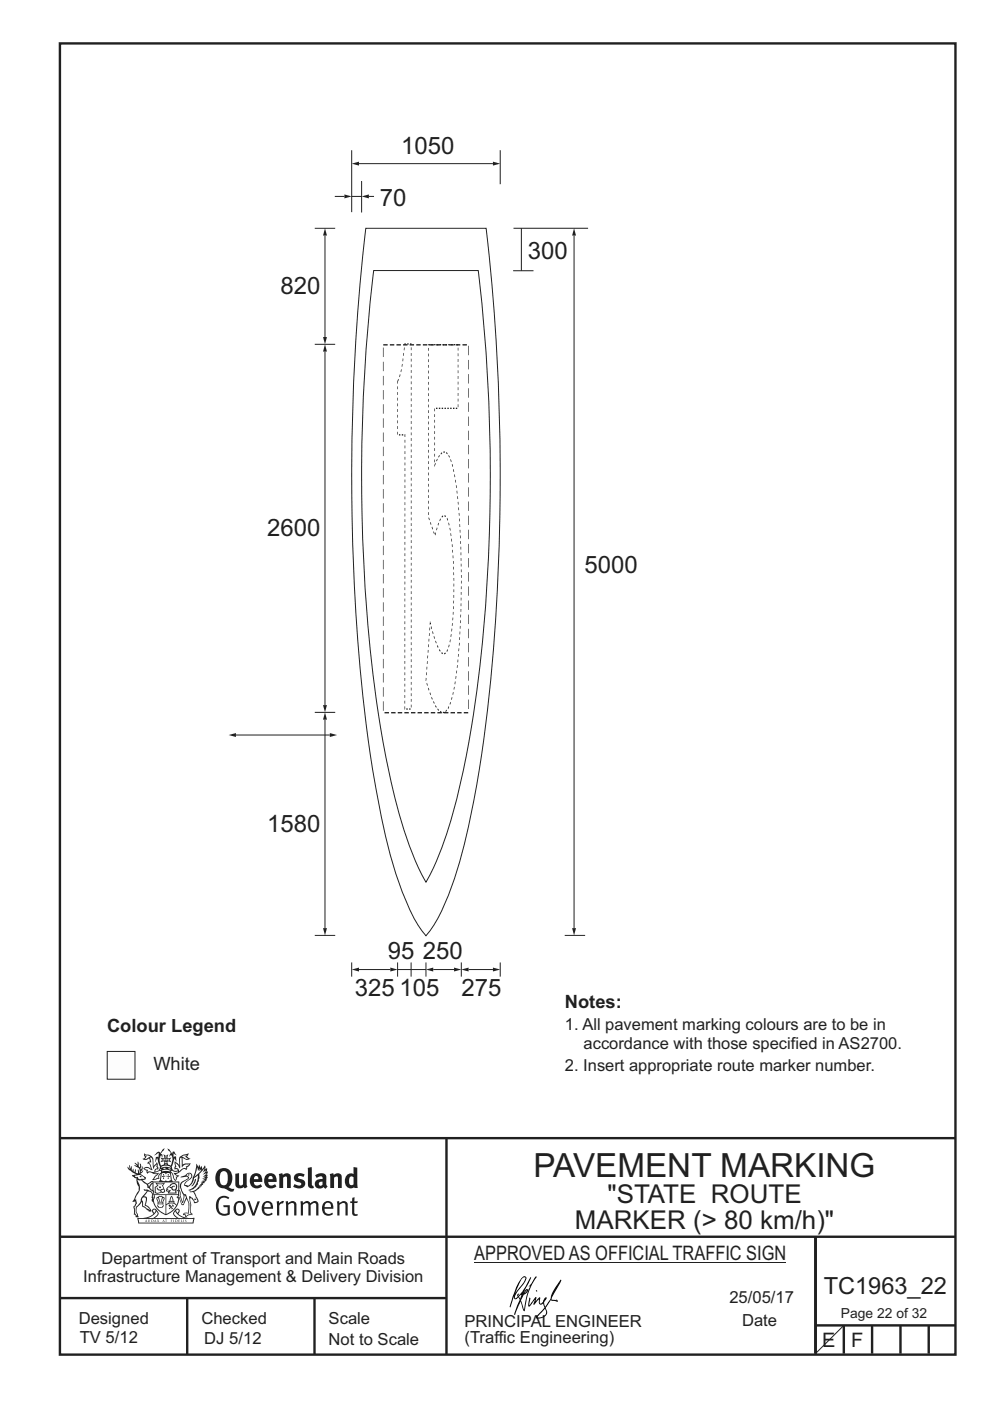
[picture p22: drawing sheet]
<svg xmlns="http://www.w3.org/2000/svg" width="210mm" height="297mm" viewBox="0 0 210 297" stroke-linecap="round" stroke-linejoin="round" font-family="sans-serif">
<defs><g id="words">
<text font-size="7.1" fill="#231f20" x="113.2" y="249.5">PAVEMENT MARKING</text>
<g font-size="5.5" fill="#231f20">
<text x="128.9" y="255.2">&quot;STATE ROUTE</text>
<text x="122" y="260.6">MARKER (&gt; 80 km/h)&quot;</text>
</g>
<g font-size="5.1" fill="#231f20">
<text x="85.1" y="32.6">1050</text>
<text x="80.5" y="43.6">70</text>
<text x="112" y="54.9">300</text>
<text x="59.5" y="62.4">820</text>
<text x="56.6" y="113.7">2600</text>
<text x="124" y="121.4">5000</text>
<text x="56.6" y="176.4">1580</text>
<text x="82.3" y="203.4">95</text>
<text x="89.7" y="203.4">250</text>
<text x="75.2" y="211.2">325</text>
<text x="84.7" y="211.2">105</text>
<text x="97.9" y="211.2">275</text>
</g>
<text font-size="5" fill="#231f20" x="174.7" y="274.3">TC1963_22</text>
<g font-size="4.2" fill="#231f20">
<text x="100.6" y="267.2">APPROVED AS OFFICIAL TRAFFIC SIGN</text>
<text x="174.4" y="285.6">E</text>
<text x="180.6" y="285.6">F</text>
</g>
<g font-size="3.9" fill="#231f20">
<text x="119.8" y="213.7">Notes:</text>
<text x="22.7" y="218.8">Colour Legend</text>
<text x="32.5" y="226.9">White</text>
</g>
<g font-size="3.5" fill="#231f20">
<text x="119.8" y="218.5">1. All pavement marking colours are to be in</text>
<text x="119.8" y="227.1">2. Insert appropriate route marker number.</text>
<text x="123.8" y="222.4">accordance with those specified in AS2700.</text>
<text x="21.5" y="267.9">Department of Transport and Main Roads</text>
<text x="17.7" y="271.8">Infrastructure Management &amp; Delivery Division</text>
<text x="16.7" y="280.7">Designed</text>
<text x="42.7" y="280.7">Checked</text>
<text x="69.7" y="280.7">Scale</text>
<text x="98.5" y="281.4">PRINCIPAL ENGINEER</text>
<text x="154.7" y="276.2">25/05/17</text>
<text x="157.4" y="281.2">Date</text>
<text x="16.9" y="284.8">TV 5/12</text>
<text x="43.3" y="284.9">DJ 5/12</text>
<text x="69.7" y="285.2">Not to Scale</text>
<text x="98.5" y="284.8">(Traffic Engineering)</text>
</g>
<text font-size="2.9" fill="#231f20" x="178.4" y="279.4">Page 22 of 32</text>
</g></defs>
<g fill="none" stroke="#231f20" stroke-width=".51">
<path d="M12.7 9.2h190v278h-190zM12.7 241.3h189.9M94.7 241.4v45.8M12.7 275.2h82M12.7 262.2h190.1M39.7 275.2v12M66.7 275.2v12M173 262.2v24.8M173 281h29.7M179 281v6M185 281v6M191 281v6"/>
<path d="M197 281v6"/>
</g>
<path d="M100.6 267.7h66.2" fill="none" stroke="#231f20" stroke-width=".21"/>
<path d="M22.7 222.9h5.9v5.9h-5.9z" fill-rule="evenodd" fill="#fcffff" stroke="#231f20" stroke-width=".21"/>
<path d="M179 281l-6 6" fill="none" stroke="#231f20" stroke-width=".21"/>
<g fill="#231f20">
<path d="M47 248.5a2.55 2.55 0 0 0 0 2.7l.3 .1a.81 .81 0 0 0 1-.9v-.6a1.04 1.04 0 0 0-1.1-1.5zM46.3 248.1a1.82 1.82 0 0 1 2.1-.2 1.82 1.82 0 0 1 .9 1.9 2.29 2.29 0 0 1-.8 1.9l.7 .3h.5l-.2 .6a2.87 2.87 0 0 1-2-.7 2.12 2.12 0 0 1-1.7-3.1z" fill-rule="evenodd"/>
<path d="M49.9 248.9l.8-.2v2a.46 .46 0 0 0 .2 .6 .46 .46 0 0 0 .7-.2v-2.2l.7-.2v2.4l.2 .5-.6 .4-.2-.3a1.02 1.02 0 0 1-1.2 .2 1.02 1.02 0 0 1-.6-1.1z" fill-rule="evenodd"/>
<path d="M54 249.5l-.1 .5h.9a.49 .49 0 0 0-.2-.6 .49 .49 0 0 0-.6 .1zM53.4 249.2a1.34 1.34 0 0 1 1.6-.3 1.34 1.34 0 0 1 .6 1.5v.2h-1.7a.77 .77 0 0 0 .5 .8 .77 .77 0 0 0 .9-.3l.3 .4a1.59 1.59 0 0 1-2.1 .2 1.59 1.59 0 0 1-.4-2z" fill-rule="evenodd"/>
<path d="M57 249.5l-.1 .5h.9a.49 .49 0 0 0-.2-.6 .49 .49 0 0 0-.6 .1zM56.4 249.2a1.34 1.34 0 0 1 1.6-.3 1.34 1.34 0 0 1 .7 1.5v.2h-1.8a.77 .77 0 0 0 .5 .8 .77 .77 0 0 0 .9-.3l.3 .4a1.59 1.59 0 0 1-2 .2 1.59 1.59 0 0 1-.5-2z" fill-rule="evenodd"/>
<path d="M59.1 248.9l.8-.2 .1 .4a.95 .95 0 0 1 1-.3 .95 .95 0 0 1 .7 .8v2.3h-.8v-2.3a.46 .46 0 0 0-.8 .1v2.2h-.9z" fill-rule="evenodd"/>
<path d="M62.5 249.1a1.75 1.75 0 0 1 2.1-.1l-.2 .5-.6-.2a.43 .43 0 0 0-.6 .3l.4 .3a1.04 1.04 0 0 1 1.2 1.2 1.04 1.04 0 0 1-1.4 .9l-1.2-.4 .3-.6 1 .4 .4-.4a.88 .88 0 0 0-1-.5l-.4-.2-.1-.4z" fill-rule="evenodd"/>
<path d="M65.3 247.6l.8-.2 .1 3.8 .2 .2 .2 .5a.88 .88 0 0 1-1-.1 .88 .88 0 0 1-.3-1z" fill-rule="evenodd"/>
<path d="M67.8 250.6a.43 .43 0 0 0-.1 .7 .43 .43 0 0 0 .7-.1v-.7zM66.8 249.2a1.7 1.7 0 0 1 2.4 .1v1.8l.3 .4-.4 .5-.5-.3a1.03 1.03 0 0 1-1.7-.2 1.03 1.03 0 0 1 .8-1.5h.7v-.4a.8 .8 0 0 0-1.2 .1z" fill-rule="evenodd"/>
<path d="M69.9 248.9l.8-.2 .1 .4a.95 .95 0 0 1 1-.3 .95 .95 0 0 1 .7 .8v2.3h-.8v-2.3a.46 .46 0 0 0-.8 .1v2.2h-.8z" fill-rule="evenodd"/>
<path d="M74.3 249.5a1.48 1.48 0 0 0 0 1.7l.4 .1 .3-.2v-1.5l-.3-.2zM75 247.4l.8 .2 .1 4.3h-.7l-.1-.2a1.26 1.26 0 0 1-1.4 0 1.26 1.26 0 0 1-.6-1.3 1.29 1.29 0 0 1 .5-1.3 1.29 1.29 0 0 1 1.4-.2z" fill-rule="evenodd"/>
<path d="M46.4 253.9a1.72 1.72 0 0 1 2.2 0l-.2 .3a1.24 1.24 0 0 0-1.4-.1 1.24 1.24 0 0 0-.7 1.3 1.49 1.49 0 0 0 1.3 2l.7-.2v-1.3h-.9l-.1-.4h1.4v2a1.93 1.93 0 0 1-2.2-.1 1.93 1.93 0 0 1-.7-2.2l.2-.7z" fill-rule="evenodd"/>
<path d="M50.3 255.2a1.65 1.65 0 0 0 .3 2.2 .99 .99 0 0 0 1-1.5 .78 .78 0 0 0-.4-.8 .78 .78 0 0 0-.9 .1zM50 254.9a1.33 1.33 0 0 1 1.6-.1 1.33 1.33 0 0 1 .5 1.5 1.31 1.31 0 0 1-1.3 1.5 1.31 1.31 0 0 1-1.3-1.6l.1-.5z" fill-rule="evenodd"/>
<path d="M52.5 254.7l.4-.1 .9 2.6 .8-2.5h.5l-1.1 3h-.5z" fill-rule="evenodd"/>
<path d="M56.2 255.2l-.2 .7h1.4a.7 .7 0 0 0-.3-.8 .7 .7 0 0 0-.9 .1zM55.9 255a1.22 1.22 0 0 1 1.5-.2 1.22 1.22 0 0 1 .5 1.5h-1.9a.93 .93 0 0 0 .5 1 .93 .93 0 0 0 1.2-.2l.1 .3a1.43 1.43 0 0 1-1.7 .1 1.43 1.43 0 0 1-.6-1.7z" fill-rule="evenodd"/>
<path d="M58.7 254.8l.4-.2 .1 .5 .4-.3 .6-.2-.2 .6a.66 .66 0 0 0-.8 .6v1.9h-.4z" fill-rule="evenodd"/>
<path d="M60.6 254.8l.4-.2 .1 .5a.94 .94 0 0 1 1-.4 .94 .94 0 0 1 .8 .7v2.3h-.5l-.1-2.5a.81 .81 0 0 0-1.2 .3v2.2h-.4z" fill-rule="evenodd"/>
<path d="M63.7 254.7l.5-.1 .1 .5 .4-.3a.78 .78 0 0 1 1.1 .3 .9 .9 0 0 1 1-.5 .9 .9 0 0 1 .7 .8v2.3h-.4l-.1-2.5a.67 .67 0 0 0-1.1 .3v2.2h-.5v-2.4l-.4-.2-.7 .4v2.2h-.5z" fill-rule="evenodd"/>
<path d="M69 255.2l-.2 .7h1.4a.7 .7 0 0 0-.3-.8 .7 .7 0 0 0-.9 .1zM68.7 255a1.22 1.22 0 0 1 1.5-.2 1.22 1.22 0 0 1 .5 1.5h-1.9a.93 .93 0 0 0 .5 1 .93 .93 0 0 0 1.2-.2l.1 .3a1.44 1.44 0 0 1-1.7 .1 1.44 1.44 0 0 1-.6-1.7z" fill-rule="evenodd"/>
<path d="M71.4 254.8l.5-.2 .1 .5a.94 .94 0 0 1 1-.4 .94 .94 0 0 1 .7 .7v2.3h-.4l-.1-2.5a.81 .81 0 0 0-1.2 .3v2.2h-.5z" fill-rule="evenodd"/>
<path d="M74.7 254l.5-.2v.9h.7l-.1 .4h-.7l.1 2.2 .1 .1h.5l.1 .3a.75 .75 0 0 1-1.2-.6v-2h-.4v-.4h.4z" fill-rule="evenodd"/>
<path d="M30.8 244.9l1.1 .3-.9 .5h-.4l.5-.5zM31.8 245.5l.2-.1a2.44 2.44 0 0 1 .4 2l.1 .4 .7-1-.1 .6 .3 .3a.57 .57 0 0 0-.6 .8l-1-.2-.5 .2 .1-.5-.7-.2 .6-.2 1 .5 .1-.1-.6-1.3-.2-.1 .5-.1zM30.7 244.5l-.2 .4 .3 .4-.6 .4a1.04 1.04 0 0 0 1.4-.1l.2 .7h-.4l-.2 .4a.94 .94 0 0 1 .9 1.1l-.2-.1a1.16 1.16 0 0 0-1.5-.1l.3 .4 .4 .2 .1 .5 .2 .2v-.2a.94 .94 0 0 1 1.1 .2h.9l-1.2 1.2a1.13 1.13 0 0 0 1.2-.2l.4-.1-.1-.4 .5-.7a.83 .83 0 0 0-.6 1.1l-.3-.1-.7 .3 1.1-1.4-.5 .2-.5-.1 1.3-.5-.2-.2-.8 .4v-.3l.2-.2 .3 .1 .1-.3-.2-.4v-.6l-.2-.3-.6 .9v-.7a1.42 1.42 0 0 0-1.7-1.8z" fill-rule="evenodd"/>
<path d="M38.5 245.3l.5-.3 .7-.1-.6 .3 .8 .5h-.3zM38.3 245.5h.2l.1 2a1.69 1.69 0 0 1 1.5-.7l-.7 .5 .1 .5a1.1 1.1 0 0 0-1.5 .6l-.1-.5-.2-.2h-.5l.2-.4-.2-.7a1.42 1.42 0 0 1 .8 1.1l.2-.1zM37.1 246.2l.1 1-.2 .3v.5l.6-.1 .1 .2a.96 .96 0 0 1-1.1-.1l-.1 .1a1.06 1.06 0 0 0 1.3 .2v.1a.72 .72 0 0 1-1 .2l.3 .5 .6 .3-.4 .1-.1 .7-.3-.4-.3-1.1-.4-.4 .4 .9a1.54 1.54 0 0 0 .6 1.2l.2-.3a.58 .58 0 0 1 .5-.7l.1-.2h-.3l-.4-.3 .9-.5a.93 .93 0 0 1 1.1-.5l.1 .2 .2-.1 .1-.5a.99 .99 0 0 0 .7-.9l-1.3 .1-.4 .3v-1.5l.9 .4 .8-.3h-.3l-.5-.4 .4-.7-.7 .2a1.46 1.46 0 0 0-1.3 2.1v.4l-.2-.4z" fill-rule="evenodd"/>
<path d="M35.6 248.9l.2 .1-.1 .4h.3l-.3 .1v.5l-.1-.6h-.3l.3-.1z" fill-rule="evenodd"/>
<path d="M34.6 248.9l.2 .1-.1 .3 .4 .1h-.4v.6l-.1-.5-.3-.1h.3z" fill-rule="evenodd"/>
<path d="M34.3 248.8a.57 .57 0 0 1 .9 .2 .57 .57 0 0 1 .9-.2l.2 1.4-.2 .1a.57 .57 0 0 1-.9-.1 .69 .69 0 0 1-1.1 0zM34.2 248.1l-.3 2.1-.2 .4h2.9l-.1-.4-.3-2.1h-.2v.3l-.8-.1-.9 .1 .1-.3z" fill-rule="evenodd"/>
<path d="M34.2 252.4a.3 .3 0 0 0 .6 0 .3 .3 0 0 0-.6 0zM33.3 251l.3 .3-.3 .3a.79 .79 0 0 0 0 1.3l.8-.2-.1-.3a.55 .55 0 0 1-.7-.6h.1l.1 .3 .4 .1 .8-.2-.4-.7 .4-.3-.7 .1zM33 250.7l1.1 .2 .9-.2-.4 .7 .4 1.1a.56 .56 0 0 1-.8 .3l-.2 .1a.73 .73 0 0 1-.9 .1 .73 .73 0 0 1-.3-.9v-.4l.5-.4z" fill-rule="evenodd"/>
<path d="M35.6 251.9l.7-.5a.58 .58 0 0 1 1-.1 .58 .58 0 0 1-.5 .9l-.2-.3a.43 .43 0 0 1 .6-.3v-.1a.57 .57 0 0 0-.8 .2l-.2-.1-.3 .2 .4 .1a.55 .55 0 0 0 .9 .5v.5h-1.3l.3-.4-.1-.2-.6 .1 .2-.2-.2-.1zM35.4 251.8l-.1 .2a.39 .39 0 0 0 .2 .7l.3-.1-.2 .5h1.9l-.1-.8a.86 .86 0 0 0-.1-1.4 .86 .86 0 0 0-1.3 .4z" fill-rule="evenodd"/>
<path d="M36 254.8h.8v.2h-.8zM36.4 253.8l.2 .8h-.4zM36.4 253.5l-.3 .5-.1 .6h-.2v.4l-.7 .4 .1 .2a1.48 1.48 0 0 1 2.2 .1l.2-.1-.6-.5v-.5h-.2l-.1-.6z" fill-rule="evenodd"/>
<path d="M35.8 255.4l.3 .1 .2 .3 .3-.2-.2-.2a.38 .38 0 0 1 .4 .5l-.1-.2-.3 .3 .3 .2-.3 .2-.1-.3-.4 .3-.1-.2 .4-.3-.2-.1-.1 .1z" fill-rule="evenodd"/>
<path d="M34.5 254h.2v.2l-.3 .6h-.1zM33.6 255.3h.9v.2a.55 .55 0 0 1-.8 .4v-.2h-.2zM33.4 254h.2l.2 .8h-.2zM33.6 255h.8l.1 .1-.8 .1zM33.8 253.7h.5l-.2 1.1h-.2zM33.3 253.8l-.1 .3 .3 1.2a.48 .48 0 0 0-.1 .5 .48 .48 0 0 0 .4 .3l.6-.1a.49 .49 0 0 0 .2-.7l.3-1.2-.1-.3a1.42 1.42 0 0 0-1.5 0z" fill-rule="evenodd"/>
<path d="M33.6 251.6h.5l.1 .3h-.4z" fill-rule="evenodd"/>
<path d="M41.3 250.1l.3-.2-.2 .9-.6 .7h-.2l.5-.7z" fill-rule="evenodd"/>
<path d="M39.7 249l.3-.2 .5 .2a.88 .88 0 0 1-.6 1.1 1.22 1.22 0 0 0-.8 1.3l.5 .2a.72 .72 0 0 0 .9-.4l.5-.8 .2-.6 .8-.6v.3a2.85 2.85 0 0 1-2 2.8l.1 .1a2.13 2.13 0 0 0 1.9-1.5l-.1-.2a2.01 2.01 0 0 0 .3-1.8l1.2-1.3-.4 1 .7-.5-.7 1 .8-.4-.8 .8 .7-.1-.9 .5 .8-.1-.8 .4h.7l-.8 .3 .3 .2h-.4l.2 .4-.4-.1 .2 .3h-.4l.1 .3h-.1a2.16 2.16 0 0 1-2 1l.1 .2h.4a.76 .76 0 0 1 .7 .7l.5 1.2-.6 .2a1.45 1.45 0 0 0-1.2-1.3l.3 1.8-.1 1.9 .4 .2a1.07 1.07 0 0 0-1.2 .4v-.3l-.5-.2a.87 .87 0 0 1 1-.1l.1-.7a4.4 4.4 0 0 0-.6-3.1l-.1-.3h-.2a2.16 2.16 0 0 1-.7-2.2l.3-.3 1.2-.8a.55 .55 0 0 0-.4-.7zM37.8 252.4a.76 .76 0 0 1 .3 1.1l.6 1.6 .4-1.7 .2 .1a.61 .61 0 0 1-.1 .9l-.3 .9h-.2l-.7-1.6-.3 .1a1.18 1.18 0 0 0 .1-1.4zM41.8 247.5l.2 .8 .3-.6v.6l.3-.5a1.9 1.9 0 0 1-1.1 1.4l-.3 .3zM38.2 249.6l1.4-.1 .2 .1v.3l-.5 .3a1.26 1.26 0 0 0-1 1.9l.2 .7a1.84 1.84 0 0 1 .2 2l-.4-1.3a.96 .96 0 0 0-.4-1.3l-.4 .3a.78 .78 0 0 1-.1 1.3l.2 .2h.4l.4 1.1a.38 .38 0 0 0 .2 .4 .38 .38 0 0 0 .4-.1l.6-1.2a2.94 2.94 0 0 1 .3 2.5v.5l-.8-.1-.3 .4v.2l.4-.1 .1 .4 .2 .1a1.02 1.02 0 0 1 1.3-.5l-.1-.4-.3-.1 .2-1.7-.3-1.4 .1 .1a1.14 1.14 0 0 1 .7 .9 .63 .63 0 0 0 .9-.2 .63 .63 0 0 0-.2-.8l-.6-1.3 .9-.6 .2-.3 .2-.1v-.2h.3l-.1-.3h.4l-.1-.3 .5-.1-.2-.2 .5-.4 .1-.2-.3 .1 .5-.6-.3 .1 .3-.6-.4 .1 .4-.5v-.3l-.3 .2 .1-.6v-.3l-.4 .3-.1-.8-.5 .8-.2-.7-.2 .5-.3-.8-.1 .6-.5-.8-.1 1.4-.7 1.9a1.81 1.81 0 0 1-.9 1.4l-.6-.2a1.75 1.75 0 0 1 1.1-1.2 .75 .75 0 0 0 .1-1.3 .75 .75 0 0 0-1.2 .5z" fill-rule="evenodd"/>
<path d="M41.2 254.2l.3-.1 .1 .3h-.4z" fill-rule="evenodd"/>
<path d="M29.4 258.4h11.6l-.2 .8h-11.3zM31.3 258.2l.5-.1a2.48 2.48 0 0 0 1.4-1.3l.2 .6-.5 .5-.4 .3zM32.5 256.6l.3-.2 .2 .2-.3 .6zM37.2 256.8a2.65 2.65 0 0 0 1.8 1.4h-1.1l-.5-.3-.5-.5zM37.4 256.6l.2-.2 .3 .2-.3 .6zM29.2 258.2l.1 1.2h11.7l.3-1.1-.2-.1a4.1 4.1 0 0 1-3.3-.9l.3-.4-.1-.5a1.06 1.06 0 0 0-1.3 .9l.2 .4 .6 .5h-4.7l.3-.1a.84 .84 0 0 0 .6-.7 .84 .84 0 0 0-.5-.9l-.3-.2-.5 .1-.1 .5 .3 .4a4.2 4.2 0 0 1-3.4 .9z" fill-rule="evenodd"/>
<path d="M31 258.7l.1 .2h-.2zM31 258.6l-.3 .5 .4-.1 .2 .1z" fill-rule="evenodd"/>
<path d="M31.3 258.6h.2v.4a.25 .25 0 0 0 .3-.1 .25 .25 0 0 0-.1-.3h.1a.29 .29 0 0 1 0 .4 .29 .29 0 0 1-.4 0 .29 .29 0 0 1 0-.4z" fill-rule="evenodd"/>
<path d="M32.2 258.6a.22 .22 0 0 1 .3 .2 .22 .22 0 0 1-.3 .2zM32 258.6v.5a.33 .33 0 0 0 .5-.1 .33 .33 0 0 0 0-.4 .33 .33 0 0 0-.5 0z" fill-rule="evenodd"/>
<path d="M32.9 258.7l.1 .2h-.2zM32.9 258.6l-.2 .5 .3-.1 .2 .1z" fill-rule="evenodd"/>
<path d="M33.3 258.6h.2v.2l.3-.2-.2 .2 .2 .3-.3-.2-.1 .2h-.1l.2-.3z" fill-rule="evenodd"/>
<path d="M34.7 258.7l.1 .2h-.2zM34.7 258.6l-.3 .5 .4-.1 .2 .1z" fill-rule="evenodd"/>
<path d="M35 258.6h.4h-.1v.5h-.2l.1-.5z" fill-rule="evenodd"/>
<path d="M36.2 258.6h.3h-.2v.2h.2h-.2l.1 .3h-.2z" fill-rule="evenodd"/>
<path d="M36.7 258.6h.2v.5h-.2z" fill-rule="evenodd"/>
<path d="M37.3 258.6a.22 .22 0 0 1 .3 .2 .22 .22 0 0 1-.3 .2zM37.1 258.6v.5a.33 .33 0 0 0 .5-.1 .33 .33 0 0 0 0-.4 .33 .33 0 0 0-.5 0z" fill-rule="evenodd"/>
<path d="M37.8 258.6h.3h-.1v.2h.1h-.1v.2l.1 .1h-.3z" fill-rule="evenodd"/>
<path d="M38.3 258.6h.3l-.1 .4 .2 .1h-.4z" fill-rule="evenodd"/>
<path d="M38.9 258.6h.2v.5h-.2z" fill-rule="evenodd"/>
<path d="M39.3 258.6h.2l-.2 .1 .2 .2-.1 .2h-.1v-.2l.2 .1z" fill-rule="evenodd"/>
<path d="M34.2 247.4a1.51 1.51 0 0 1 2 .2 2.67 2.67 0 0 0-2.1 0zM35.7 247.6l.4 .2 .1 .2-.4-.1zM34.6 247.7l.4-.1 .2 .2h-.4zM34 247.9l.3 .1-.3 .1zM34.9 246.9l.3-.2 .2 .2zM34.9 245.7h.2v.4h-.2zM35 245.1l.2 .2 .2-.2-.1 .4h-.2zM35.1 246.3h.2l.1 .4-.2-.2-.2 .2zM35.3 245.7h.2v.4h-.2zM34.4 245.7l.3 .1v.2l-.3 .1 .2-.2zM35.7 245.8l.3-.1-.2 .2 .2 .2-.4-.1zM32.7 244.9l1-.5-.1 1-.2-.1-.4 .1-.2 1.1 .5-1 .2 .9a1.84 1.84 0 0 1 .3 1.7l.4 .1a2.48 2.48 0 0 1 2.2 .1l.2-.3-.2-.7 .7-1.7 .4 .6-.2-1-.2-.1-.2 .3v-.9l.6 .4-.6-.7h-.3l-.1 .4-.5-.8-.5-.3 .2 .4 .5 .6-.4 .7 .4-.3a2.06 2.06 0 0 1 0 2.2l-.6-.2-.1-.6 .1-.1 .8 .2-.4-.5 .4-.5-.7 .2-.2-.2 .2-.7-.5 .4-.5-.4 .2 .7-.2 .2-.7-.2 .4 .5-.4 .5 .7-.2 .2 .1-.2 .6-.5 .2a2.02 2.02 0 0 1 0-2.2l.3 .5-.1-.6-.3-.1 .8-1.2-.5 .3-.4 .7-.2-.3a.8 .8 0 0 0-.8 .5z" fill-rule="evenodd"/>
<path d="M29.2 250.1l.3 .2a.61 .61 0 0 1 .8 .3l.3 .2a.8 .8 0 0 1 .6 1l.4 .1 .5 .6a1 1 0 0 1 .5 1l-.1 .7v-.5h-.1a.96 .96 0 0 0-.8-1.3l-.3-.2h-.6l-.1-.1-.2 .1 .2 .3h.5l-1.1 1.4-.2 .9-.4 .6a1.33 1.33 0 0 0-.5 1.8l.2 .5a1.26 1.26 0 0 1-.5-1.4l-.1-.4a1.56 1.56 0 0 0 .4-1.7l-.3 .2 .2-.5a3.2 3.2 0 0 0 .7-3zM30.4 253.9h.4a2.06 2.06 0 0 1-.1 1.6l.7 .5 .4 .5-.6-.2-.8-.6-.1-.9a.51 .51 0 0 1 .1-.9zM28.6 249.3a1.52 1.52 0 0 1 2.1 .6l-1.1 .1-.2-.1-.2-.4-.4 .1zM27.5 247v.8l-.3-.4-.2 .1a3.1 3.1 0 0 0 2 1.5l-1 .1 .5 .6 .5 .1v1.1a1.84 1.84 0 0 1-.2 2.5l-.4 .9-.4 .4 .3 .1 .4-.1 .1 .4-.2 .5-.3 .2 .1 1.8 .2-.1 .2 .6h.2l.4-.1-.1-.5a1.3 1.3 0 0 1-.1-1.6l.8-1.1 .2 1.1 .6 .2 .4 .6 .2-.2 .2 .4 .5-.1a1.85 1.85 0 0 0-1.2-1.3l.1-.3a1.39 1.39 0 0 0 0-1.5h-.5l.5-.6a.66 .66 0 0 1 .9-.4 .66 .66 0 0 1 .3 .9l-.1 .4h.2v.1l-.2 .3 .2 .5 .2-.3a2.24 2.24 0 0 0 .1-2.2 .73 .73 0 0 1-.7-.6 .73 .73 0 0 1 .5-.8l.1-.2a.94 .94 0 0 0-.9 .8 .48 .48 0 0 1-.1-.5 .48 .48 0 0 1 .5-.3l.5-.3a.51 .51 0 0 0-.8 .2l-.5 .3-1-.8 .6-.1 .1-.5-1.1-.7 .5-.4v-.4l-.5 .5 .1-.2a.69 .69 0 0 0 .2-1.1v.5l-.3 .2 .1-1.1-.3-.2 .1 .6-.1 .2-.4-1.2v.6l-.7-.3 .6 .6-.6-.2 .2 .3a1 1 0 0 1 .8 1.5l-.2-.8v.8l-.5-.2-.1-.7-.2 .6-.2-.1v-.6l-.2 .4-.2-.2 .1-.7-.2 .5z" fill-rule="evenodd"/>
<path d="M29.5 249.5l.3-.2 .3 .3z" fill-rule="evenodd"/>
<path d="M32.4 250.5h5.6v2l-.2-.1v-1.7h-5.2v2.5h5.2v-.8l.1 .2-.1 1.1v-.3h-2.5v4a4.1 4.1 0 0 0 2.6-3.6l.1-.1a4 4 0 0 1-2.8 3.9 4.2 4.2 0 0 1-2.8-4.7l.1 1.3 .1-.1a3.8 3.8 0 0 0 2.5 3.3v-4h-2.5l-.2-.9z" fill-rule="evenodd"/>
<circle cx="40" cy="249.1" r=".17"/>
</g>
<g fill="#000">
<path d="M111.6 273.7l.2-.2-.5 .7zM110.4 274.5l.2 .1-.3 .8-.2-.5zM110.9 270.9h.5a9.3 9.3 0 0 1-2 3.1l-.1 .3 1-2.5zM110.6 271a14.7 14.7 0 0 0-2.2 4.9l-.3 1.2 .1 .1 .8-2.3a.42 .42 0 0 0 .2 .6 .42 .42 0 0 0 .6-.3l.2-.1 .2 .5-1.1 3.2h.2l1.1-2.9 .6 1.9 .2 .2 .2-.5a13.5 13.5 0 0 1 2-6.2l.4-.5-.1-.2-1.6 2.1 .4-.1a14.9 14.9 0 0 0-1.3 5.1l-.4-1.1a1.39 1.39 0 0 1 .2-1.9l.1-.2a.92 .92 0 0 0 .8-1.2 .75 .75 0 0 0-.8 .7l-.1 .2 1.6-3.4h-.1l-.4 .7a10.5 10.5 0 0 1-2.2 3.3l.2-.5a.32 .32 0 0 0-.4 .2 .32 .32 0 0 0 .1 .4l-.5 .4a3.2 3.2 0 0 1 1.1-2.3l.5-.6a2.49 2.49 0 0 0 .7-1.6l-.4-.2z" fill-rule="evenodd"/>
<path d="M113.7 273.6l.3 .2h-.3z" fill-rule="evenodd"/>
<path d="M115.6 277.5a1.15 1.15 0 0 1 .1 1.3 1.15 1.15 0 0 1-1.2 .5l-.6 .1zM112.2 275.2l-.2 1.6 .2 .2 1.2-1.5-.2 1.1 1.1-1.1a.94 .94 0 0 0 .4 1.1l.5-.3 .3 .9-1.2 1.3a.98 .98 0 0 0-.5 1 1.9 1.9 0 0 0 2.3-1.3l-.1-.2a1.02 1.02 0 0 1 .2-1.4l.6-1 1.5 .3-.2-.4v.2l-1.1-.1v-.3l2-3.6 .1-.2-.2-.2-1.7 2.8a6.6 6.6 0 0 1-1.6 2.9l-.1-.2a1.01 1.01 0 0 1 .4-1.4l.1-.2-.3-.1-.4 .4-.1 .5-.6 .4-.1-.4 .1-.9-.2-.1-.9 1 .3-1h-.2l-1.4 1.8 .3-1.5v-.1z" fill-rule="evenodd"/>
</g>
<path d="M108.9 48.4h15.8M121.8 49.9v146.9M119.8 198.3h4.3" fill="none" stroke="#231f20" stroke-width=".21"/>
<g fill="#231f20">
<path d="M121.8 48.4l.4 1.5h-.9z"/>
<path d="M121.3 196.8h.9l-.4 1.5z"/>
</g>
<g fill="#fff" stroke="#231f20" stroke-width=".21">
<path d="M77.6 48.4h25.5a455.3 455.3 0 0 1-.6 109.2 159.6 159.6 0 0 1-6.9 30.9l-1.3 3.2a25.6 25.6 0 0 1-4 6.7 38.2 38.2 0 0 1-6-12.1 187.1 187.1 0 0 1-6.8-34.3 459.4 459.4 0 0 1 .1-103.6z" fill-rule="evenodd"/>
<path d="M79.3 57.4h22.1a363.1 363.1 0 0 1-1.4 96.7 128.8 128.8 0 0 1-7.4 28.4l-2.3 4.5a81.8 81.8 0 0 1-7.7-23 317.9 317.9 0 0 1-5.9-67 364.2 364.2 0 0 1 2.6-39.6z" fill-rule="evenodd"/>
</g>
<path d="M76.1 34.7h28.5M106.1 31.8v7.3" fill="none" stroke="#231f20" stroke-width=".21"/>
<g fill="#231f20">
<path d="M104.6 34.3l1.5 .4-1.5 .4z"/>
<path d="M74.6 34.7l1.5-.4v.8z"/>
</g>
<path d="M74.6 31.8v13.2M76.7 38.4v6.7M74.6 41.6h2.1M78.2 41.6h1.1M108.8 57.4h4.4M110.6 48.4v9" fill="none" stroke="#231f20" stroke-width=".21"/>
<path d="M76.7 41.6l1.5-.4v.9z" fill="#231f20"/>
<path d="M91.9 205.6h4.4" fill="none" stroke="#231f20" stroke-width=".21"/>
<g fill="#231f20">
<path d="M96.3 205.1l1.5 .5-1.5 .4z"/>
<path d="M90.3 205.6l1.6-.5v.9z"/>
</g>
<path d="M66.8 73h4.3M68.9 74.5v75M84.3 204.1v3M84.3 205.6h2.9M87.2 204.1v3M90.3 204.1v3M97.8 204.1v3" fill="none" stroke="#231f20" stroke-width=".21"/>
<g fill="#231f20">
<path d="M68.9 73l.4 1.5h-.8z"/>
<path d="M68.5 149.5h.8l-.4 1.5z"/>
</g>
<path d="M66.8 48.4h4.3M68.9 49.9v21.6M66.8 151h4.3M87.2 205.6h3.1" fill="none" stroke="#231f20" stroke-width=".21"/>
<g fill="#231f20">
<path d="M68.5 71.5h.8l-.4 1.5z"/>
<path d="M68.9 48.4l.4 1.5h-.8z"/>
</g>
<path d="M71 41.6h2.1M66.8 198.3h4.3" fill="none" stroke="#231f20" stroke-width=".21"/>
<path d="M73.1 41.2l1.5 .4-1.5 .5z" fill="#231f20"/>
<path d="M99.4 205.6h5.2M106.1 204.1v3" fill="none" stroke="#231f20" stroke-width=".21"/>
<g fill="#231f20">
<path d="M97.8 205.6l1.6-.5v.9z"/>
<path d="M104.6 205.1l1.5 .5-1.5 .4z"/>
</g>
<path d="M74.6 204.1v3M76.1 205.6h6.7" fill="none" stroke="#231f20" stroke-width=".21"/>
<g fill="#231f20">
<path d="M74.6 205.6l1.5-.5v.9z"/>
<path d="M82.8 205.1l1.5 .5-1.5 .4z"/>
</g>
<path d="M68.9 152.6v44.2" fill="none" stroke="#231f20" stroke-width=".21"/>
<g fill="#231f20">
<path d="M68.5 196.8h.8l-.4 1.5z"/>
<path d="M68.9 151l.4 1.6h-.8z"/>
</g>
<g fill="#fff" stroke="#231f20" stroke-width=".21" stroke-dasharray=".4 .4" stroke-linecap="butt">
<path d="M90.9 73.1h6.3v13.5h-5v12.1l.9-2 .9-.9 .8 .2 .7 1.2a45 45 0 0 1 1.9 11.5 195.8 195.8 0 0 1-.6 33.9l-1 5.6-.7 1.8-.7 1h-.9l-1-1-1-2.2-1.2-3.5 .9-12.2 1.6 4.9 .7 1.2 .5 .4 .6-.2a13.3 13.3 0 0 0 1.3-5.9 88.6 88.6 0 0 0-.6-21.2l-.4-1.2-.4-.7h-.5l-.5 .6-.6 1.4-.6 2.2-1.4-4z" fill-rule="evenodd"/>
<path d="M85.8 72.9h1.4v77.4h-1.3v-58.1h-1.6v-11.4a20.4 20.4 0 0 0 1.4-6.6z" fill-rule="evenodd"/>
</g>
<path d="M81.3 73.1h18.1v78h-18.1z" fill="none" stroke="#231f20" stroke-width=".21" stroke-dasharray="1.4 .7" stroke-linecap="butt"/>
<path d="M50 155.8h20" fill="none" stroke="#231f20" stroke-width=".21"/>
<g fill="#231f20">
<path d="M70 155.4l1.5 .4-1.5 .5z"/>
<path d="M48.5 155.8l1.5-.4v.9z"/>
</g>
<use href="#words"/>
</svg>
